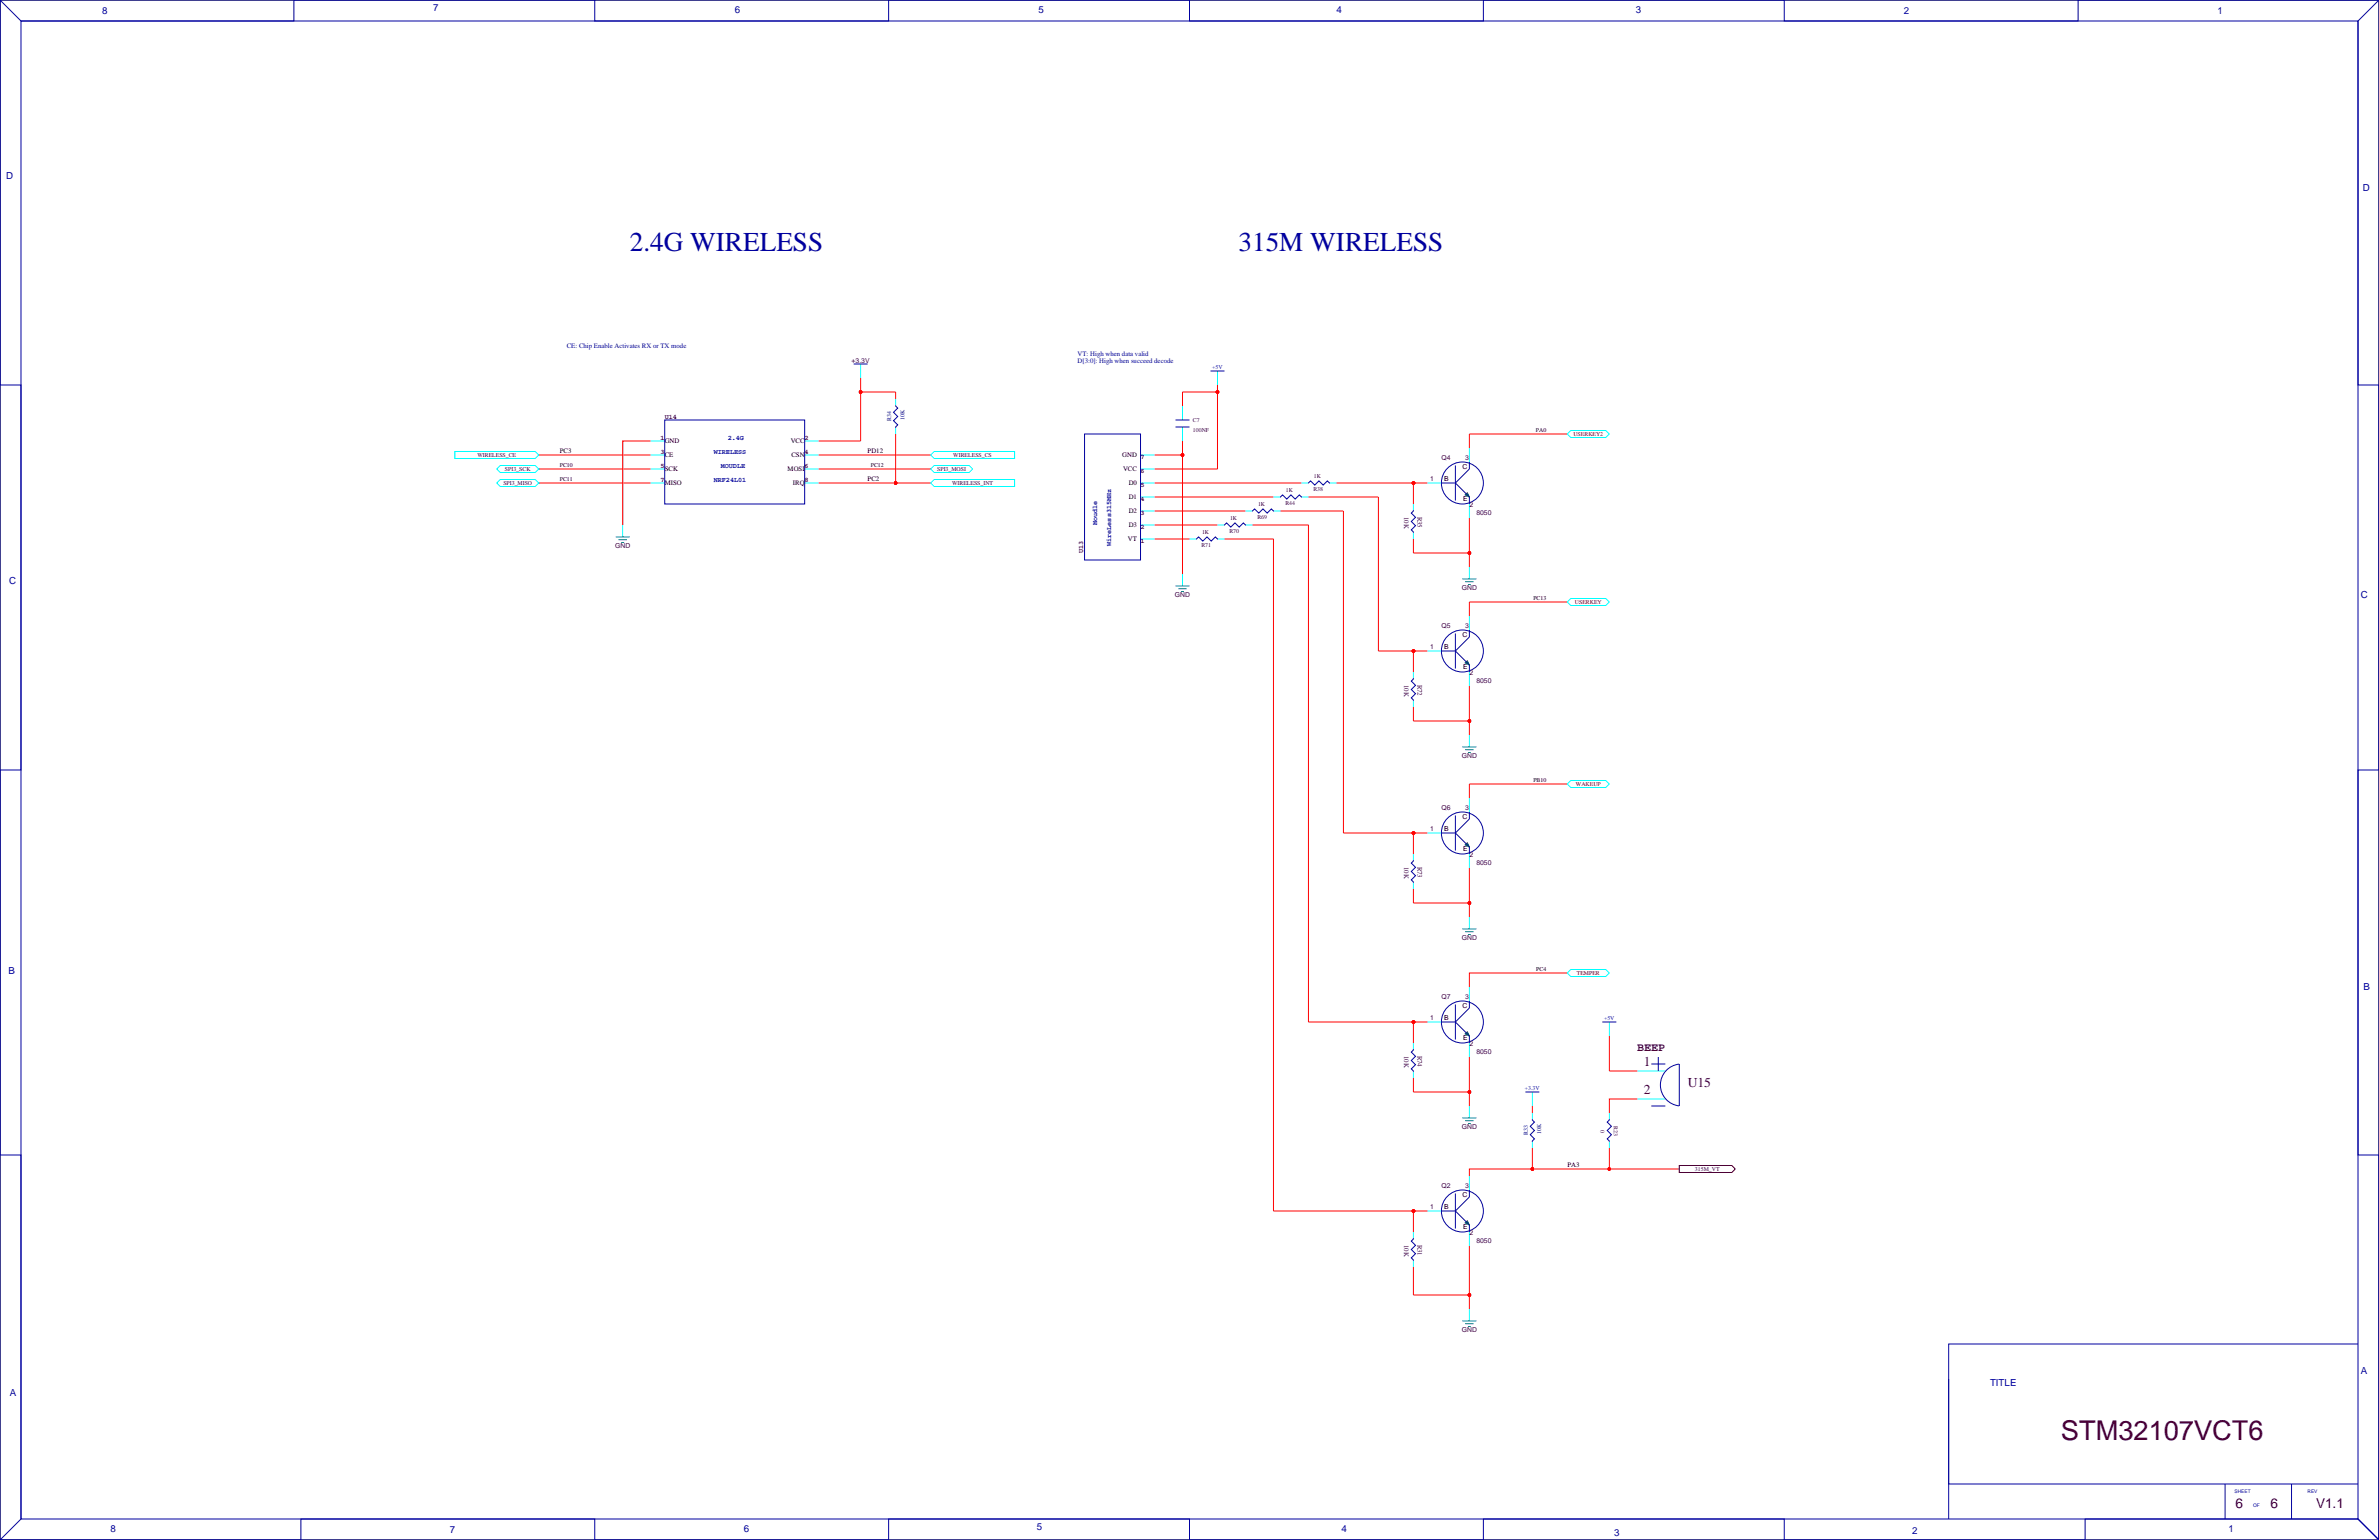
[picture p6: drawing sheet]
<svg xmlns="http://www.w3.org/2000/svg" width="864mm" height="559mm" viewBox="0 0 864 559" stroke-linecap="round" stroke-linejoin="round" font-family="sans-serif">
<defs><g id="words">
<g font-size="9.9" fill="#0000a0">
<text x="228.6" y="90.9">2.4G WIRELESS</text>
<text x="449.6" y="90.9">315M WIRELESS</text>
</g>
<text font-size="9.9" fill="#400040" x="748.2" y="522.4">STM32107VCT6</text>
<g font-size="4.9" fill="#400040">
<text x="596.7" y="387">1</text>
<text x="612.6" y="394.6">U15</text>
<text x="596.7" y="397.1">2</text>
<text x="811.5" y="547.2">6</text>
<text x="824.2" y="547.2">6</text>
<text x="840.7" y="547.2">V1.1</text>
</g>
<text font-size="4.2" fill="#400040" x="594.4" y="381.2">BEEP</text>
<g font-size="3.5" fill="#0000a0">
<text x="37.1" y="5">8</text>
<text x="157.2" y="4">7</text>
<text x="266.7" y="4.8">6</text>
<text x="376.9" y="4.5">5</text>
<text x="485.1" y="4.5">4</text>
<text x="593.9" y="4.8">3</text>
<text x="691.1" y="5">2</text>
<text x="804.9" y="5">1</text>
<text x="2.3" y="65">D</text>
<text x="857.8" y="69.3">D</text>
<text x="3.3" y="212.1">C</text>
<text x="857" y="217.1">C</text>
<text x="3" y="353.3">B</text>
<text x="858" y="359.4">B</text>
<text x="722.4" y="502.9">TITLE</text>
<text x="857" y="498.6">A</text>
<text x="3.6" y="506.7">A</text>
<text x="40.1" y="556">8</text>
<text x="163.3" y="556.2">7</text>
<text x="270" y="555.7">6</text>
<text x="376.4" y="555.2">5</text>
<text x="486.9" y="556">4</text>
<text x="586" y="557.5">3</text>
<text x="694.2" y="556.7">2</text>
<text x="809" y="556">1</text>
</g>
<g font-size="2.5" fill="#0000a0">
<text x="205.7" y="126.2">CE: Chip Enable Activates RX or TX mode</text>
<text x="391.2" y="129.1">VT: High when data valid</text>
<text x="391.2" y="131.6">D[3:0]: High when succeed decode</text>
<text x="264.2" y="159.5">2.4G</text>
<text x="259.1" y="164.6">WIRELESS</text>
<text x="261.6" y="169.7">MOUDLE</text>
<text x="259.1" y="174.8">NRF24L01</text>
<text x="398.3" y="190.5" transform="rotate(-90 398.3 190.5)">Moudle</text>
<text x="403.4" y="198.1" transform="rotate(-90 403.4 198.1)">WireLess315MHz</text>
</g>
<g font-size="2.5" fill="#400040">
<text x="309.2" y="131.7">+3.3V</text>
<text x="241.3" y="151.9">U14</text>
<text x="239.8" y="159.5">1</text>
<text x="292.1" y="159.5">2</text>
<text x="239.8" y="164.6">3</text>
<text x="292.1" y="164.6">4</text>
<text x="414" y="166.7">7</text>
<text x="523.2" y="166.9">Q4</text>
<text x="531.9" y="166.9">3</text>
<text x="239.8" y="169.7">5</text>
<text x="292.1" y="169.7">6</text>
<text x="414" y="171.8">6</text>
<text x="239.8" y="174.8">7</text>
<text x="292.1" y="174.8">8</text>
<text x="414" y="176.9">5</text>
<text x="519.2" y="174.5">1</text>
<text x="414" y="182">4</text>
<text x="533.4" y="184.1">2</text>
<text x="414" y="187">3</text>
<text x="509.7" y="187.6" transform="rotate(90 509.7 187.6)">10K</text>
<text x="514.5" y="187.4" transform="rotate(90 514.5 187.4)">R35</text>
<text x="535.9" y="186.7">8050</text>
<text x="414" y="197.2">1</text>
<text x="414" y="192.1">2</text>
<text x="223.3" y="199">GND</text>
<text x="393.2" y="200.7" transform="rotate(-90 393.2 200.7)">U13</text>
<text x="530.7" y="214.2">GND</text>
<text x="426.5" y="216.8">GND</text>
<text x="523.2" y="227.9">Q5</text>
<text x="531.9" y="227.8">3</text>
<text x="519.2" y="235.5">1</text>
<text x="533.4" y="245.1">2</text>
<text x="509.7" y="248.6" transform="rotate(90 509.7 248.6)">10K</text>
<text x="514.5" y="248.4" transform="rotate(90 514.5 248.4)">R72</text>
<text x="535.9" y="247.7">8050</text>
<text x="530.7" y="275.2">GND</text>
<text x="523.2" y="293.9">Q6</text>
<text x="531.9" y="293.9">3</text>
<text x="519.2" y="301.5">1</text>
<text x="533.4" y="311.1">2</text>
<text x="509.7" y="314.6" transform="rotate(90 509.7 314.6)">10K</text>
<text x="514.5" y="314.4" transform="rotate(90 514.5 314.4)">R73</text>
<text x="535.9" y="313.7">8050</text>
<text x="530.7" y="341.2">GND</text>
<text x="523.2" y="362.5">Q7</text>
<text x="531.9" y="362.5">3</text>
<text x="519.2" y="370.1">1</text>
<text x="509.7" y="383.2" transform="rotate(90 509.7 383.2)">10K</text>
<text x="514.5" y="383" transform="rotate(90 514.5 383)">R74</text>
<text x="533.4" y="379.7">2</text>
<text x="535.9" y="382.3">8050</text>
<text x="530.7" y="409.8">GND</text>
<text x="523.2" y="431.1">Q2</text>
<text x="531.9" y="431">3</text>
<text x="519.2" y="438.7">1</text>
<text x="533.4" y="448.3">2</text>
<text x="509.7" y="451.8" transform="rotate(90 509.7 451.8)">10K</text>
<text x="514.5" y="451.6" transform="rotate(90 514.5 451.6)">R31</text>
<text x="535.9" y="450.9">8050</text>
<text x="530.7" y="483.5">GND</text>
</g>
<g font-size="2.5">
<text x="241.3" y="160.8">GND</text>
<text x="287" y="160.8">VCC</text>
<text x="203.2" y="164.3">PC3</text>
<text x="241.3" y="165.9">CE</text>
<text x="287.3" y="165.9">CSN</text>
<text x="315" y="164.3">PD12</text>
<text x="407.4" y="165.9">GND</text>
<text x="241.3" y="171">SCK</text>
<text x="285.9" y="171">MOSI</text>
<text x="407.7" y="171">VCC</text>
<text x="530.9" y="170.2">C</text>
<text x="241.3" y="176.1">MISO</text>
<text x="287.8" y="176.1">IRQ</text>
<text x="315" y="174.5">PC2</text>
<text x="409.7" y="176.1">D0</text>
<text x="524.3" y="174.5">B</text>
<text x="409.7" y="181.2">D1</text>
<text x="531.1" y="181.9">E</text>
<text x="409.7" y="186.2">D2</text>
<text x="409.7" y="191.3">D3</text>
<text x="409.5" y="196.4">VT</text>
<text x="530.9" y="231.2">C</text>
<text x="524.3" y="235.5">B</text>
<text x="531.1" y="242.8">E</text>
<text x="530.9" y="297.2">C</text>
<text x="524.3" y="301.5">B</text>
<text x="531.1" y="308.9">E</text>
<text x="530.9" y="365.8">C</text>
<text x="524.3" y="370.1">B</text>
<text x="531.1" y="377.5">E</text>
<text x="569" y="423.4">PA3</text>
<text x="530.9" y="434.4">C</text>
<text x="524.3" y="438.7">B</text>
<text x="531.1" y="446">E</text>
</g>
<g font-size="2.1" fill="#00f">
<text x="440.1" y="134.1">+5V</text>
<text x="582.3" y="370.3">+5V</text>
<text x="553.6" y="395.7">+3.3V</text>
</g>
<g font-size="2.1" fill="#000080">
<text x="323.5" y="152.6" transform="rotate(-90 323.5 152.6)">R34</text>
<text x="328.4" y="152.4" transform="rotate(-90 328.4 152.4)">10K</text>
<text x="554.7" y="411.7" transform="rotate(-90 554.7 411.7)">R33</text>
<text x="559.5" y="411.5" transform="rotate(-90 559.5 411.5)">10K</text>
</g>
<g font-size="2.1" fill="#400040">
<text x="433.1" y="153.1">C7</text>
<text x="433.1" y="156.9">100NF</text>
<text x="173.3" y="165.8">WIRELESS_CE</text>
<text x="346.1" y="165.8">WIRELESS_CS</text>
<text x="183.3" y="170.9">SPI3_SCK</text>
<text x="340.2" y="170.9">SPI3_MOSI</text>
<text x="477" y="173.4">1K</text>
<text x="182.7" y="176">SPI3_MISO</text>
<text x="345.6" y="176">WIRELESS_INT</text>
<text x="466.8" y="178.5">1K</text>
<text x="476.8" y="178.2">R38</text>
<text x="456.7" y="183.6">1K</text>
<text x="466.6" y="183.3">R44</text>
<text x="446.5" y="188.7">1K</text>
<text x="456.5" y="188.4">R69</text>
<text x="436.3" y="193.7">1K</text>
<text x="446.3" y="193.5">R70</text>
<text x="436.1" y="198.6">R71</text>
<text x="581" y="410.2" transform="rotate(90 581 410.2)">0</text>
<text x="585.8" y="408.7" transform="rotate(90 585.8 408.7)">R23</text>
<text x="615.3" y="424.9">315M_VT</text>
</g>
<g font-size="2.1">
<text x="557.6" y="156.8">PA0</text>
<text x="203.2" y="169.5">PC10</text>
<text x="316.1" y="169.5">PC12</text>
<text x="203.2" y="174.6">PC11</text>
<text x="556.6" y="217.8">PC13</text>
<text x="556.6" y="283.8">PB10</text>
<text x="557.7" y="352.4">PC4</text>
</g>
<g font-size="2.1" fill="#800000">
<text x="571.2" y="158.2">USERKEY2</text>
<text x="571.7" y="219.1">USERKEY</text>
<text x="572.1" y="285.2">WAKEUP</text>
<text x="572.4" y="353.8">TEMPER</text>
</g>
<g font-size="1.8" fill="#0000a0">
<text x="811.1" y="541.7">SHEET</text>
<text x="837.7" y="541.7">REV</text>
<text x="817.9" y="546.7">OF</text>
</g>
</g></defs>
<path d="M0 0h863.6v558.8h-863.6z" fill="none" stroke="#000" stroke-width=".36"/>
<g fill="none" stroke="#f00" stroke-width=".36">
<path d="M312.4 137.2v22.8h-15.2M442 139.7v30.5h-22.9M312.4 142.2h12.7v2.6M325.1 157.5v17.8M442 142.2h-12.7v5.1M569 157.5h-35.6v5.1M195.6 175.3h40.6M195.6 165.1h40.6M195.6 170.2h40.6M236.2 160h-10.1v30.5M297.2 175.3h40.6M297.2 165.1h40.6"/>
<path d="M297.2 170.2h40.6M419.1 175.3h53.3M419.1 165.1h10.2M429.3 160v48.3M485.1 175.3h33.1M513.1 175.3v7.6M419.1 185.4h33M419.1 180.3h43.2M419.1 195.6h12.7M419.1 190.5h22.9M444.5 195.6h17.8v243.8h50.8M454.7 190.5h20.3v180.3h43.2"/>
<path d="M464.8 185.4h22.9v116.9h25.4M475 180.3h25.4v55.9h17.8M513.1 195.6v5.1h20.3M533.4 188v17.7M569 218.4h-35.6v5.1M513.1 236.2v7.6M513.1 256.5v5.1h20.3M533.4 248.9v17.8M569 284.5h-35.6v5.1M518.2 302.3h-5.1v7.6M533.4 315v17.7M513.1 322.6v5.1h20.3"/>
<path d="M569 353.1h-35.6v5M513.1 370.8v7.7M584.2 375.9v12.7h10.2M513.1 391.2v5h20.3M533.4 383.5v17.8M594.4 398.8h-10.2v5.1M556.3 416.6v7.6h-22.9v2.5M556.3 401.3v2.6M584.2 416.6v7.6M518.2 439.4h-5.1v7.6M556.3 424.2h53.3M513.1 459.7v10.2h20.3"/>
<path d="M533.4 452.1v22.9"/>
<circle cx="312.4" cy="142.2" r=".51"/>
<circle cx="442" cy="142.2" r=".51"/>
<circle cx="325.1" cy="175.3" r=".51"/>
<circle cx="429.3" cy="165.1" r=".51"/>
<circle cx="513.1" cy="175.3" r=".51"/>
<circle cx="533.4" cy="200.7" r=".51"/>
<circle cx="513.1" cy="236.2" r=".51"/>
<circle cx="533.4" cy="261.6" r=".51"/>
<circle cx="513.1" cy="302.3" r=".51"/>
<circle cx="533.4" cy="327.7" r=".51"/>
<circle cx="513.1" cy="370.8" r=".51"/>
<circle cx="533.4" cy="396.2" r=".51"/>
<circle cx="513.1" cy="439.4" r=".51"/>
<circle cx="556.3" cy="424.2" r=".51"/>
<circle cx="584.2" cy="424.2" r=".51"/>
<circle cx="533.4" cy="469.9" r=".51"/>
</g>
<g fill="#f00" stroke="#f00" stroke-width=".36">
<circle cx="584.2" cy="424.2" r=".51"/>
<circle cx="556.3" cy="424.2" r=".51"/>
<circle cx="325.1" cy="175.3" r=".51"/>
<circle cx="312.4" cy="142.2" r=".51"/>
<circle cx="513.1" cy="302.3" r=".51"/>
<circle cx="513.1" cy="236.2" r=".51"/>
<circle cx="513.1" cy="439.4" r=".51"/>
<circle cx="533.4" cy="469.9" r=".51"/>
<circle cx="533.4" cy="396.2" r=".51"/>
<circle cx="533.4" cy="327.7" r=".51"/>
<circle cx="533.4" cy="261.6" r=".51"/>
<circle cx="513.1" cy="175.3" r=".51"/>
<circle cx="429.3" cy="165.1" r=".51"/>
<circle cx="442" cy="142.2" r=".51"/>
<circle cx="513.1" cy="370.8" r=".51"/>
<circle cx="533.4" cy="200.7" r=".51"/>
</g>
<g fill="none" stroke="#0ff" stroke-width=".36">
<path d="M312.4 132.1v5.1M442 134.6v5.1M325.1 144.8v2.3M325.1 154.9v2.6M429.3 147.3v5.1M429.3 154.9v5.1M569 157.5l1.2-1.3h12.7l1.3 1.3-1.3 1.3h-12.7zM165.1 163.8h29.2l1.3 1.3-1.3 1.3h-29.2zM180.3 170.2l1.3-1.3h12.7l1.3 1.3-1.3 1.3h-12.7zM180.3 175.3l1.3-1.3h12.7l1.3 1.3-1.3 1.2h-12.7zM195.6 175.3h.1M236.2 160h5.1"/>
<path d="M236.2 165.1h5.1M236.2 170.2h5.1M236.2 175.3h5.1M292.1 160h5.1M292.1 165.1h5.1M292.1 170.2h5.1M292.1 175.3h5.1M337.8 170.2h.1M337.8 165.1h.1M337.8 175.3h.1M337.8 165.1l1.3-1.3h29.2v2.6h-29.2zM337.8 170.2l1.3-1.3h12.7l1.3 1.3-1.3 1.3h-12.7z"/>
<path d="M339.1 174h29.2v2.5h-29.2l-1.3-1.2zM414 165.1h5.1M414 170.2h5.1M414 175.3h5.1M472.4 175.3h2.3M482.6 175.3h2.5M518.2 175.3h5M533.4 162.6v5M226.1 190.5v4.3M414 180.3h5.1M414 185.4h5.1M414 190.5h5.1"/>
<path d="M414 195.6h5.1M431.8 195.6h2.3M442 195.6h2.5M442 190.5h2.2M452.1 185.4h2.3M452.1 190.5h2.6M462.3 185.4h2.5M462.3 180.3h2.3M472.4 180.3h2.6M513.1 182.9v2.5M513.1 193.3v2.3M533.4 182.9v5.1"/>
<path d="M429.3 208.3v4.3M533.4 205.7v4.4M569 218.4l1.2-1.2h12.7l1.3 1.2-1.3 1.3h-12.7zM518.2 236.2h5M533.4 223.5v5.1M513.1 243.8v2.6M513.1 254.3v2.2M533.4 243.8v5.1M533.4 266.7v4.3M533.4 289.6v5M569 284.5l1.2-1.3h12.7l1.3 1.3-1.3 1.3h-12.7zM513.1 309.9v2.5"/>
<path d="M518.2 302.3h5M533.4 309.9v5.1M513.1 320.3v2.3M533.4 332.7v4.4M533.4 358.1v5.1M569 353.1l1.2-1.3h12.7l1.3 1.3-1.3 1.2h-12.7zM513.1 378.5v2.5M518.2 370.8h5M533.4 378.5v5M584.2 370.8v5.1M513.1 388.9v2.3M556.3 396.2v5.1"/>
<path d="M594.4 398.8h10.1M594.4 388.6h10.1M533.4 401.3v4.3M556.3 403.9v2.2M556.3 414v2.6M584.2 403.9v2.5M584.2 414.3v2.3M518.2 439.4h5M533.4 426.7v5.1M609.6 424.2h.1M513.1 447v2.6M513.1 457.5v2.2"/>
<path d="M533.4 447v5.1M533.4 475v4.3"/>
<circle cx="569" cy="157.5" r="0"/>
<circle cx="195.6" cy="170.2" r="0"/>
<circle cx="195.6" cy="165.1" r="0"/>
<circle cx="569" cy="218.4" r="0"/>
<circle cx="569" cy="284.5" r="0"/>
<circle cx="569" cy="353.1" r="0"/>
</g>
<g fill="none" stroke="#008080" stroke-width=".36">
<path d="M223.5 194.8h5.1M224.5 195.8h3.1M225.6 196.8h1M426.7 212.6h5.1M427.7 213.6h3.1M428.8 214.6h1M530.9 210.1h5M531.9 211.1h3M532.9 212.1h1M530.9 271h5M531.9 272h3M532.9 273h1"/>
<path d="M530.9 337.1h5M531.9 338.1h3M532.9 339.1h1M530.9 405.6h5M531.9 406.7h3M532.9 407.7h1M530.9 479.3h5M531.9 480.3h3M532.9 481.3h1"/>
</g>
<g fill="#008000" stroke="#008000" stroke-width=".36">
<path d="M531.9 443.7l.7-.7 .8 1.5z" fill-rule="evenodd"/>
<path d="M531.9 375.2l.7-.8 .8 1.5z" fill-rule="evenodd"/>
<path d="M531.9 306.6l.7-.8 .8 1.5z" fill-rule="evenodd"/>
<path d="M531.9 179.6l.7-.8 .8 1.5z" fill-rule="evenodd"/>
<path d="M531.9 240.5l.7-.7 .8 1.5z" fill-rule="evenodd"/>
</g>
<g fill="none" stroke="#0000a0" stroke-width=".36">
<path d="M0 0h863.6v558.8h-863.6zM7.6 7.6h848.4v543.6h-848.4zM309.9 132.1h5.1M439.4 134.6h5.1M241.3 152.4h50.8v30.5h-50.8zM325.1 147.1l.8 1-1.5 1.5 1.5 1.5-1.5 1.6 1.5 1.5-.8 1M393.7 157.5h20.3v45.7h-20.3zM426.7 152.4h5.1M426.7 154.9h5.1M474.7 175.3l1-.8 1.6 1.5 1.5-1.5 1.5 1.5 1.5-1.5 1.1 .8M523.2 175.3h5.1M528.3 168.9v12.7"/>
<path d="M528.3 175.3l5.1 5v2.6M533.4 167.6v2.6l-5.1 5.1M434.1 195.6l1-.8 1.5 1.5 1.5-1.5 1.6 1.5 1.5-1.5 1 .8M444.2 190.5l1.1-.8 1.5 1.6 1.5-1.6 1.5 1.6 1.6-1.6 1 .8M454.4 185.4l1-.7 1.5 1.5 1.6-1.5 1.5 1.5 1.5-1.5 1 .7M464.6 180.3l1-.7 1.5 1.5 1.5-1.5 1.6 1.5 1.5-1.5 1 .7M513.1 185.2l-.8 1 1.5 1.5-1.5 1.5 1.5 1.6-1.5 1.5 .8 1M523.2 236.2h5.1M528.3 229.9v12.7M528.3 236.2l5.1 5.1v2.5M533.4 228.6v2.5l-5.1 5.1M513.1 246.1l-.8 1 1.5 1.6-1.5 1.5 1.5 1.5-1.5 1.5 .8 1.1"/>
<path d="M528.3 295.9v12.7M533.4 294.6v2.6l-5.1 5.1M513.1 312.2l-.8 1 1.5 1.5-1.5 1.5 1.5 1.6-1.5 1.5 .8 1M523.2 302.3h5.1M528.3 302.3l5.1 5v2.6M523.2 370.8h5.1M528.3 364.5v12.7M528.3 370.8l5.1 5.1v2.6M533.4 363.2v2.6l-5.1 5M581.7 370.8h5M513.1 380.7l-.8 1.1 1.5 1.5-1.5 1.5 1.5 1.5-1.5 1.6 .8 1M553.7 396.2h5.1"/>
<path d="M599.4 386.1h5.1M602 383.5v5.1M609.6 386.1v15.2a7.6 7.6 0 0 1-6.9-7.6 7.6 7.6 0 0 1 6.9-7.6M556.3 406.1l.7 1.1-1.5 1.5 1.5 1.5-1.5 1.5 1.5 1.6-.7 1M584.2 406.1l-.8 1.1 1.6 1.5-1.6 1.5 1.6 1.5-1.6 1.6 .8 1M599.4 401.3h5.1M609.6 401.3h.1M523.2 439.4h5.1M528.3 433.1v12.7M528.3 439.4l5.1 5.1v2.5M533.4 431.8v2.5l-5.1 5.1M513.1 449.3l-.8 1 1.5 1.6-1.5 1.5 1.5 1.5-1.5 1.5 .8 1.1"/>
<path d="M856 487.7h-148.6v50.8h148.6M707.4 500.4v50.8M807.7 538.5v12.7M831.8 538.5v12.7M856 551.2l7.6 7.6v-139.7h-7.6v-139.7h7.6v-139.7h-7.6v-132.1l7.6-7.6h-109.2v7.6h-106.7v-7.6h-109.2v7.6h-106.7v-7.6h-109.2v7.6h-106.7v-7.6h-109.2v7.6h-99.1l-7.6-7.6v139.7h7.6v139.7h-7.6v139.7h7.6v132.1l-7.6 7.6h109.2v-7.6h106.7v7.6h106.7v-7.6h109.2v7.6h106.7v-7.6h109.2v7.6h109.2v-7.6h99.1l7.6 7.6"/>
<circle cx="530.9" cy="175.3" r="7.6"/>
<circle cx="530.9" cy="236.2" r="7.6"/>
<circle cx="530.9" cy="302.3" r="7.6"/>
<circle cx="530.9" cy="370.8" r="7.6"/>
<circle cx="530.9" cy="439.4" r="7.6"/>
</g>
<path d="M609.6 422.9h19l1.3 1.3-1.3 1.2h-19z" fill="none" stroke="#800000" stroke-width=".36"/>
<use href="#words"/>
</svg>
